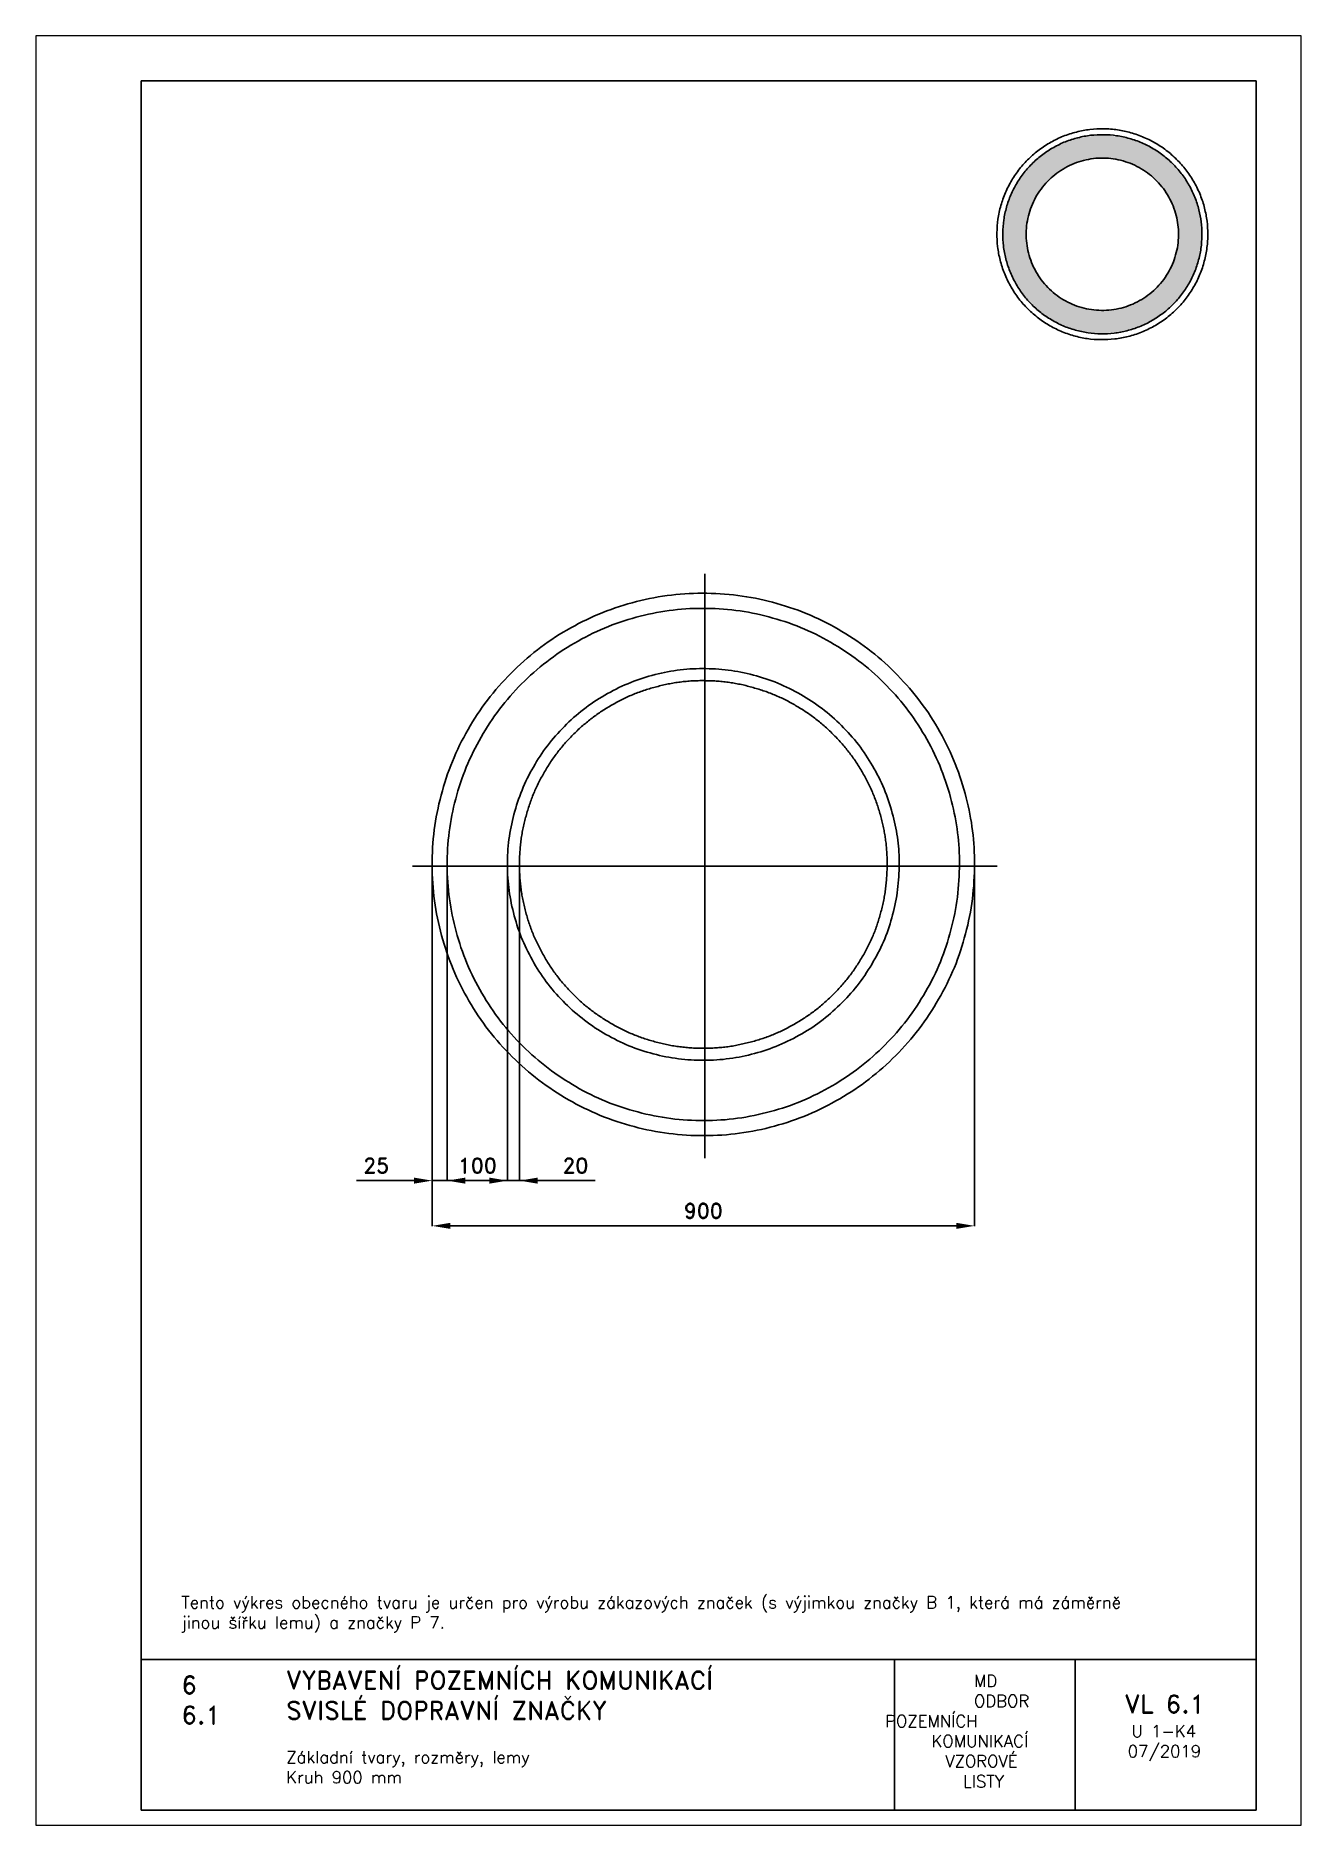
# Paper-space layout 'U 1-K4-Kruh (900)' of a CAD drawing. Header units: millimetres. Extents: x 0 to 210, y 0 to 297.
# The model-space entities are those that its viewports show. They can reach past a viewport. Long polylines and large blocks are cut down to what shows.
import ezdxf

# ---------------------------------------------------------------- set-up
doc = ezdxf.new("R2010")
doc.units = ezdxf.units.MM
doc.header["$LTSCALE"] = 5
doc.linetypes.add('ČERCHOVANÁX2', pattern=[2, 1, -0.5, 0, -0.5])
doc.linetypes.add('ČÁRKOVANÁX2', pattern=[1.5, 1, -0.5])
for name, color, linetype in [('Kóty', 2, 'Continuous'), ('Rozpiska', 7, 'Continuous'), ('Značka', 7, 'Continuous')]:
    doc.layers.add(name, color=color, linetype=linetype)
doc.layers.add('Rámeček', color=6, linetype='Continuous', plot=False)
doc.styles.get("Standard").update_dxf_attribs({"font": 'romand.shx', "height": 25})
doc.dimstyles.get("Standard").update_dxf_attribs({"dimtxt": 25, "dimasz": 30, "dimexe": 0.18, "dimexo": 0.0625, "dimgap": 12.5, "dimtad": 1, "dimdec": 0, "dimzin": 0, "dimdsep": 46, "dimtxsty": 'Standard', "dimcen": 0.09, "dimadec": 0, "dimazin": 0, "dimtfac": 1, "dimtdec": 0, "dimtofl": 0, "dimtmove": 0, "dimatfit": 3, "dimfxl": 1, "dimtolj": 1, "dimtzin": 0, "dimarcsym": 0})

psp = doc.layouts.new('U 1-K4-Kruh (900)')

# ---------------------------------------------------------------- texts
at = {"layer": 'Rozpiska', "color": 7, "attachment_point": 1}
for s, width, insert, char_height in [('Tento výkres obecného tvaru je určen pro výrobu zákazových značek (s výjimkou značky B 1, která má záměrně jinou šířku lemu) a značky P 7.{\\H2.19048x; }', 172.0486, (24.17, 37.99), 2), ('6', 149.0422, (24.17, 24.77), 3), ('{\\C6;VYBAVENÍ POZEMNÍCH KOMUNIKACÍ\\P}SVISLÉ DOPRAVNÍ ZNAČKY{\\H1.34524x; }', 149.0422, (41.56, 25.56), 3), ('\\pi14.7414;{\\C6;MD\\P\\pi2.36044;}ODBOR POZEMNÍCH{\\H1.57143x; }\\P\\pi7.69378;KOMUNIKACÍ{\\H1.5x; }\\P\\pi9.97949;{\\C6;VZOROVÉ\\H1.47619x; \\H0.67742x;\\P\\pi12.93187;LISTY\\H1.26984x; }', 33.1018, (140.95, 24.95), 2), ('\\pi1.03113;{\\H1.5x;\\C6;VL 6.1\\P\\pi2.17396;\\H0.66667x;U 1-K4\\H1.66666x; \\H0.6x;\\P\\pi1.5549;07/2019\\H1.80159x; }', 16.0623, (179.66, 21.61), 2), ('6.1', 149.0422, (24.17, 19.78), 3), ('{\\C6;Základní tvary, rozměry, lemy\\P}Kruh 900 mm{\\H1.83333x; }', 149.0422, (41.56, 12.29), 2)]:
    psp.add_mtext_dynamic_manual_height_columns(s, width=width, gutter_width=100, heights=[0], dxfattribs=dict(at, insert=insert, char_height=char_height))

msp = doc.modelspace()

# ---------------------------------------------------------------- texts
at = {"layer": 'Kóty', "insert": (-92.8, -49.8), "char_height": 25, "attachment_point": 5}
msp.add_mtext('\\A1;25', dxfattribs=at)

# ---------------------------------------------------------------- blocks, each defined once
blk = doc.blocks.new('*D0')
at = {"layer": 'Defpoints', "color": 0, "transparency": 16777216}
for p in [(25, 447.5), (125, 445.9), (125, -74.8)]:
    blk.add_point(p, dxfattribs=at)
at = {"layer": 'Kóty', "color": 0, "lineweight": -2, "transparency": 16777216}
for p, q in [((25, 447.4), (25, -75)), ((125, 445.9), (125, -75)), ((55, -74.8), (95, -74.8))]:
    blk.add_line(p, q, dxfattribs=at)
at = {"layer": 'Kóty', "color": 0, "transparency": 16777216}
for points in [[(55, -69.8), (55, -79.8), (25, -74.8)], [(95, -69.8), (95, -79.8), (125, -74.8)]]:
    blk.add_solid(points, dxfattribs=at)
at = {"layer": 'Kóty', "color": 0, "transparency": 16777216, "insert": (75, -49.8), "char_height": 25, "attachment_point": 5}
blk.add_mtext('\\A1;100', dxfattribs=at)
blk = doc.blocks.new('*D1')
at = {"layer": 'Defpoints', "color": 0, "transparency": 16777216}
for p in [(125, 445.9), (145, 447.6), (145, -74.8)]:
    blk.add_point(p, dxfattribs=at)
at = {"layer": 'Kóty', "color": 0, "lineweight": -2, "transparency": 16777216}
for p, q in [((125, 445.9), (125, -75)), ((145, 447.5), (145, -75)), ((95, -74.8), (65, -74.8)), ((175, -74.8), (270.4, -74.8))]:
    blk.add_line(p, q, dxfattribs=at)
at = {"layer": 'Kóty', "color": 0, "transparency": 16777216}
for points in [[(95, -69.8), (95, -79.8), (125, -74.8)], [(175, -69.8), (175, -79.8), (145, -74.8)]]:
    blk.add_solid(points, dxfattribs=at)
at = {"layer": 'Kóty', "color": 0, "transparency": 16777216, "insert": (237.7, -49.8), "char_height": 25, "attachment_point": 5}
blk.add_mtext('\\A1;20', dxfattribs=at)
blk = doc.blocks.new('*D2')
at = {"layer": 'Defpoints', "color": 0, "transparency": 16777216}
for p in [(0, 447.4), (900, 447.1), (900, -149.9)]:
    blk.add_point(p, dxfattribs=at)
at = {"layer": 'Kóty', "color": 0, "lineweight": -2, "transparency": 16777216}
for p, q in [((0, 447.4), (0, -150.1)), ((900, 447), (900, -150.1)), ((30, -149.9), (870, -149.9))]:
    blk.add_line(p, q, dxfattribs=at)
at = {"layer": 'Kóty', "color": 0, "transparency": 16777216}
for points in [[(30, -144.9), (30, -154.9), (0, -149.9)], [(870, -144.9), (870, -154.9), (900, -149.9)]]:
    blk.add_solid(points, dxfattribs=at)
at = {"layer": 'Kóty', "color": 0, "transparency": 16777216, "insert": (450, -124.9), "char_height": 25, "attachment_point": 5}
blk.add_mtext('\\A1;900', dxfattribs=at)

# ---------------------------------------------------------------- dimensions: what is measured, and where the dimension line sits
at = {"layer": 'Kóty'}
for base, p1, p2, picture, middle in [((900, -149.9), (0, 447.4), (900, 447.1), '*D2', (450, -124.9)), ((125, -74.8), (25, 447.5), (125, 445.9), '*D0', (75, -49.8)), ((145, -74.8), (125, 445.9), (145, 447.6), '*D1', (237.7, -49.8))]:
    dim = msp.add_linear_dim(base=base, p1=p1, p2=p2, dimstyle='Standard', dxfattribs=at)
    dim.commit()
    dim.dimension.update_dxf_attribs({"geometry": picture, "text_midpoint": middle})

# ---------------------------------------------------------------- linework, layer by layer
at = {"layer": 'Kóty'}
for p, q in [((0, 447.3), (0, -75.1)), ((0, 447.3), (0, -75)), ((25, 447.4), (25, -75)), ((25, 447.4), (25, -75)), ((-30, -74.8), (-125.5, -74.8)), ((270.4, -74.8), (0, -74.8)), ((55, -74.8), (85, -74.8))]:
    msp.add_line(p, q, dxfattribs=at)
msp.add_solid([(-30, -69.8), (-30, -79.8), (0, -74.8)], dxfattribs=at)
at = {"layer": 'Značka', "color": 6, "linetype": 'ČERCHOVANÁX2', "lineweight": 25, "ltscale": 5}
for p, q in [((452.6, 932.4), (452.6, -37.6)), ((937.6, 447.4), (-32.4, 447.4))]:
    msp.add_line(p, q, dxfattribs=at)
at = {"layer": 'Značka', "color": 5}
msp.add_lwpolyline([(900, 450), (900, 447.1), (900, 444.1, -0.032168), (895.5, 385.4, -0.035722), (883.1, 327.9, -0.036666), (863.8, 272.2, -0.034754), (836.7, 219.9, -0.034039), (803.5, 171.3, -0.034452), (764, 127.7, -0.03456), (719.4, 89.3, -0.034427), (669.9, 57.4, -0.034389), (616.8, 31.9, -0.034418), (560.8, 13.8, -0.034424), (502.9, 2.9, -0.034417), (444.1, 0, -0.034416), (385.4, 4.5, -0.034417), (327.9, 16.9, -0.034417), (272.3, 36.4, -0.034417), (219.9, 63.3, -0.034417), (171.3, 96.5, -0.034417), (127.7, 136, -0.034417), (89.3, 180.6, -0.034416), (57.4, 230.1, -0.034417), (31.9, 283.2, -0.034417), (13.8, 339.2, -0.034417), (2.9, 397.1, -0.034417), (0, 455.9, -0.034417), (4.5, 514.6, -0.034417), (16.9, 572.1, -0.034417), (36.4, 627.7, -0.034416), (63.3, 680.1, -0.034416), (96.5, 728.7, -0.034416), (136, 772.3, -0.034417), (180.6, 810.7, -0.034415), (230.1, 842.6, -0.034415), (283.2, 868.1, -0.034417), (339.2, 886.2, -0.034417), (397.1, 897.1, -0.034417), (455.9, 900, -0.034417), (514.6, 895.5, -0.034418), (572.1, 883.1, -0.034416), (627.7, 863.6, -0.034417), (680.1, 836.7, -0.034417), (728.7, 803.5, -0.034407), (772.3, 764, -0.034415), (810.7, 719.4, -0.034487), (842.6, 669.9, -0.034418), (868.1, 616.8, -0.034076), (886.2, 560.8, -0.032792), (896.8, 505.8, -0.034266), (900, 450)], format="xyb", dxfattribs=at)
at = {"layer": 'Značka', "color": 1}
for points in [[(875, 450.2), (875, 447.2), (875, 444.4, -0.032153), (870.7, 388.9, -0.035899), (859, 334.6, -0.036848), (840.8, 282.1, -0.034875), (815.3, 232.7, -0.034157), (783.9, 186.8, -0.034557), (746.6, 145.6, -0.034665), (704.4, 109.3, -0.03453), (657.7, 79.2, -0.034493), (607.6, 55.1, -0.034521), (554.6, 38.1, -0.034527), (500, 27.8, -0.03452), (444.4, 25, -0.034519), (389, 29.2, -0.03452), (334.6, 41, -0.03452), (282.2, 59.3, -0.03452), (232.7, 84.8, -0.03452), (186.8, 116.1, -0.03452), (145.6, 153.4, -0.03452), (109.3, 195.6, -0.034519), (79.2, 242.3, -0.03452), (55.1, 292.4, -0.03452), (38.1, 345.4, -0.03452), (27.8, 400, -0.03452), (25, 455.6, -0.03452), (29.2, 511, -0.03452), (41, 565.4, -0.03452), (59.3, 617.8, -0.034519), (84.8, 667.3, -0.034519), (116.1, 713.2, -0.034519), (153.4, 754.4, -0.03452), (195.6, 790.7, -0.034519), (242.3, 820.8, -0.034519), (292.4, 844.9, -0.03452), (345.4, 861.9, -0.03452), (400, 872.2, -0.03452), (455.6, 875, -0.03452), (511, 870.8, -0.034521), (565.4, 859, -0.034519), (617.8, 840.7, -0.03452), (667.3, 815.2, -0.03452), (713.2, 783.9, -0.03451), (754.4, 746.6, -0.034518), (790.7, 704.4, -0.034589), (820.8, 657.7, -0.03452), (844.9, 607.6, -0.034181), (861.9, 554.6, -0.032898), (872, 502.6, -0.034328)], [(775, 451), (775, 447.9), (775, 445.5, -0.03208), (771.7, 403, -0.036917), (762.7, 361.4, -0.037901), (749, 321.8, -0.035559), (729.4, 284.1, -0.034824), (705.3, 248.6, -0.035149), (676.7, 217.2, -0.03526), (644.6, 189.4, -0.035116), (608.8, 166.4, -0.035078), (570.5, 148, -0.035104), (530, 135, -0.035109), (488.2, 127.1, -0.035102), (445.7, 125, -0.035102), (403.3, 128.2, -0.035102), (361.8, 137.2, -0.035102), (321.6, 151.2, -0.035102), (283.8, 170.7, -0.035102), (248.7, 194.6, -0.035101), (217.2, 223.2, -0.035101), (189.4, 255.4, -0.035102), (166.4, 291.2, -0.035102), (148, 329.5, -0.035102), (135, 370, -0.035103), (127.1, 411.8, -0.035102), (125, 454.3, -0.035102), (128.2, 496.7, -0.035102), (137.2, 538.2, -0.035102), (151.2, 578.4, -0.035101), (170.7, 616.2, -0.035102), (194.6, 651.3, -0.035101), (223.2, 682.8, -0.035102), (255.4, 710.6, -0.035101), (291.2, 733.6, -0.035101), (329.5, 752, -0.035102), (370, 765, -0.035103), (411.8, 772.9, -0.035102), (454.3, 775, -0.035103), (496.7, 771.8, -0.035103), (538.2, 762.8, -0.035101), (578.4, 748.8, -0.035102), (616.2, 729.3, -0.035102), (651.3, 705.4, -0.035092), (682.8, 676.8, -0.0351), (710.6, 644.6, -0.03517), (733.5, 608.8, -0.0351), (752, 570.6, -0.034772), (765, 529.9, -0.033497), (772.8, 490.1, -0.034655)]]:
    msp.add_lwpolyline(points, format="xyb", close=True, dxfattribs=at)
at = {"layer": 'Značka', "color": 6, "linetype": 'ČÁRKOVANÁX2', "ltscale": 2.5}
msp.add_lwpolyline([(755, 451.1), (755, 448), (755, 445.7, -0.032061), (751.9, 405.8, -0.037213), (743.4, 366.8, -0.038209), (730.7, 329.7, -0.035754), (712.3, 294.3, -0.035013), (689.6, 261, -0.035318), (662.8, 231.5, -0.035429), (632.6, 205.5, -0.035283), (599, 183.9, -0.035244), (563.1, 166.5, -0.035269), (525.1, 154.4, -0.035275), (485.9, 146.9, -0.035268), (446, 145, -0.035267), (406.2, 148, -0.035268), (367.2, 156.5, -0.035268), (329.5, 169.6, -0.035267), (294.1, 187.9, -0.035267), (261.1, 210.3, -0.035267), (231.5, 237.2, -0.035267), (205.5, 267.4, -0.035267), (183.9, 301, -0.035268), (166.5, 336.9, -0.035268), (154.4, 374.9, -0.035268), (146.9, 414.1, -0.035268), (145, 454, -0.035268), (148, 493.8, -0.035268), (156.5, 532.8, -0.035268), (169.6, 570.5, -0.035267), (187.9, 605.9, -0.035267), (210.3, 638.9, -0.035266), (237.2, 668.5, -0.035267), (267.4, 694.5, -0.035267), (301, 716.1, -0.035267), (336.9, 733.5, -0.035268), (374.9, 745.6, -0.035268), (414.1, 753.1, -0.035268), (454, 755, -0.035269), (493.8, 752, -0.035269), (532.8, 743.5, -0.035267), (570.5, 730.4, -0.035267), (605.9, 712.1, -0.035268), (638.9, 689.7, -0.035258), (668.5, 662.8, -0.035265), (694.5, 632.6, -0.035336), (716.1, 599.1, -0.035265), (733.4, 563.2, -0.03494), (745.7, 524.9, -0.033668), (752.9, 487.6, -0.034741)], format="xyb", close=True, dxfattribs=at)

msp.set_redraw_order([(e.dxf.handle, doc.entitydb.next_handle()) for e in msp.query("TEXT MTEXT ATTDEF DIMENSION ARC_DIMENSION")])  # texts and dimensions are drawn at this point

# ---------------------------------------------------------------- hatches: boundary and pattern name
at = {"layer": 'Značka'}
h = psp.add_hatch(color=10, dxfattribs=at)
h.dxf.hatch_style = 1
edge = h.paths.add_edge_path(flags=16)
edge.add_line((189.64, 264.1), (189.64, 263.98))
edge.add_line((189.64, 263.98), (189.64, 263.89))
edge.add_arc((176.7, 264.04), 12.94, 351.949, 359.2985, ccw=False)
edge.add_arc((178.42, 263.8), 11.2, 343.5095, 351.9665, ccw=False)
edge.add_arc((178.74, 263.35), 10.77, 336.6369, 345.319, ccw=False)
edge.add_arc((177.94, 263.69), 11.64, 328.5009, 336.647, ccw=False)
edge.add_arc((177.52, 263.64), 11.97, 321.7697, 329.7476, ccw=False)
edge.add_arc((177.68, 263.52), 11.77, 313.7254, 321.7777, ccw=False)
edge.add_arc((177.56, 263.32), 11.72, 306.7386, 314.8162, ccw=False)
edge.add_arc((177.51, 263.38), 11.79, 298.7037, 306.7484, ccw=False)
edge.add_arc((177.31, 263.28), 11.8, 291.7475, 299.7834, ccw=False)
edge.add_arc((177.32, 263.27), 11.79, 283.7151, 291.7569, ccw=False)
edge.add_arc((177.1, 263.21), 11.78, 276.7457, 284.7889, ccw=False)
edge.add_arc((177.1, 263.22), 11.79, 268.7136, 276.7552, ccw=False)
edge.add_arc((176.88, 263.21), 11.79, 261.7463, 269.7876, ccw=False)
edge.add_arc((176.88, 263.22), 11.79, 253.7137, 261.7553, ccw=False)
edge.add_arc((176.66, 263.27), 11.79, 246.7461, 254.7877, ccw=False)
edge.add_arc((176.66, 263.28), 11.79, 238.7142, 246.7556, ccw=False)
edge.add_arc((176.47, 263.39), 11.79, 231.7458, 239.7873, ccw=False)
edge.add_arc((176.47, 263.39), 11.79, 223.7148, 231.7561, ccw=False)
edge.add_arc((176.32, 263.55), 11.79, 216.7458, 224.7871, ccw=False)
edge.add_arc((176.32, 263.55), 11.79, 208.7144, 216.7558, ccw=False)
edge.add_arc((176.21, 263.74), 11.79, 201.7461, 209.7876, ccw=False)
edge.add_arc((176.21, 263.75), 11.79, 193.7137, 201.7552, ccw=False)
edge.add_arc((176.15, 263.96), 11.79, 186.7462, 194.7878, ccw=False)
edge.add_arc((176.16, 263.96), 11.79, 178.7138, 186.7554, ccw=False)
edge.add_arc((176.15, 264.18), 11.79, 171.7462, 179.7878, ccw=False)
edge.add_arc((176.16, 264.18), 11.79, 163.7137, 171.7552, ccw=False)
edge.add_arc((176.21, 264.4), 11.79, 156.7461, 164.7877, ccw=False)
edge.add_arc((176.22, 264.4), 11.79, 148.7142, 156.7555, ccw=False)
edge.add_arc((176.33, 264.59), 11.79, 141.7459, 149.7872, ccw=False)
edge.add_arc((176.33, 264.59), 11.79, 133.7148, 141.7561, ccw=False)
edge.add_arc((176.49, 264.75), 11.79, 126.7459, 134.7874, ccw=False)
edge.add_arc((176.49, 264.74), 11.79, 118.7139, 126.7552, ccw=False)
edge.add_arc((176.68, 264.86), 11.79, 111.7468, 119.7881, ccw=False)
edge.add_arc((176.69, 264.85), 11.79, 103.7133, 111.7548, ccw=False)
edge.add_arc((176.9, 264.91), 11.79, 96.7456, 104.7872, ccw=False)
edge.add_arc((176.9, 264.91), 11.79, 88.714, 96.7556, ccw=False)
edge.add_arc((177.12, 264.91), 11.79, 81.7463, 89.788, ccw=False)
edge.add_arc((177.12, 264.9), 11.79, 73.7142, 81.756, ccw=False)
edge.add_arc((177.34, 264.85), 11.79, 66.7461, 74.7873, ccw=False)
edge.add_arc((177.34, 264.84), 11.79, 58.7142, 66.7556, ccw=False)
edge.add_arc((177.53, 264.74), 11.79, 51.7454, 59.7869, ccw=False)
edge.add_arc((177.52, 264.72), 11.8, 43.7164, 51.7556, ccw=False)
edge.add_arc((177.68, 264.57), 11.79, 36.7488, 44.7898, ccw=False)
edge.add_arc((177.71, 264.59), 11.76, 28.7029, 36.76, ccw=False)
edge.add_arc((177.8, 264.39), 11.78, 21.73, 29.7711, ccw=False)
edge.add_arc((177.63, 264.32), 11.96, 13.769, 21.7349, ccw=False)
edge.add_arc((177.88, 264.15), 11.76, 7.1977, 14.8719, ccw=False)
edge.add_arc((178.62, 264.24), 11.02, -0.7247, 7.2144, ccw=False)
edge = h.paths.add_edge_path()
edge.add_line((193.52, 264.07), (193.52, 263.95))
edge.add_line((193.52, 263.95), (193.52, 263.84))
edge.add_arc((176.7, 264.04), 16.82, 351.949, 359.3154, ccw=False)
edge.add_arc((178.43, 263.8), 15.08, 343.74, 351.9639, ccw=False)
edge.add_arc((178.74, 263.35), 14.66, 336.6369, 345.0781, ccw=False)
edge.add_arc((177.95, 263.69), 15.52, 328.6561, 336.6456, ccw=False)
edge.add_arc((177.52, 263.64), 15.86, 321.7697, 329.5949, ccw=False)
edge.add_arc((177.68, 263.51), 15.66, 313.8598, 321.7766, ccw=False)
edge.add_arc((177.56, 263.32), 15.61, 306.7386, 314.6801, ccw=False)
edge.add_arc((177.52, 263.37), 15.67, 298.8364, 306.747, ccw=False)
edge.add_arc((177.31, 263.28), 15.69, 291.7475, 299.6495, ccw=False)
edge.add_arc((177.32, 263.27), 15.68, 283.8471, 291.7556, ccw=False)
edge.add_arc((177.1, 263.21), 15.67, 276.7457, 284.6555, ccw=False)
edge.add_arc((177.1, 263.21), 15.68, 268.8456, 276.7538, ccw=False)
edge.add_arc((176.88, 263.21), 15.68, 261.7463, 269.6543, ccw=False)
edge.add_arc((176.88, 263.21), 15.68, 253.8458, 261.7541, ccw=False)
edge.add_arc((176.66, 263.27), 15.68, 246.7461, 254.6543, ccw=False)
edge.add_arc((176.66, 263.28), 15.68, 238.8461, 246.7543, ccw=False)
edge.add_arc((176.47, 263.39), 15.68, 231.7458, 239.654, ccw=False)
edge.add_arc((176.47, 263.39), 15.68, 223.8465, 231.7547, ccw=False)
edge.add_arc((176.32, 263.55), 15.68, 216.7458, 224.6539, ccw=False)
edge.add_arc((176.31, 263.55), 15.68, 208.8463, 216.7544, ccw=False)
edge.add_arc((176.21, 263.74), 15.68, 201.7461, 209.6543, ccw=False)
edge.add_arc((176.21, 263.75), 15.68, 193.8458, 201.7539, ccw=False)
edge.add_arc((176.15, 263.96), 15.68, 186.7462, 194.6545, ccw=False)
edge.add_arc((176.15, 263.96), 15.68, 178.8459, 186.7541, ccw=False)
edge.add_arc((176.15, 264.18), 15.68, 171.7462, 179.6544, ccw=False)
edge.add_arc((176.15, 264.18), 15.68, 163.8458, 171.754, ccw=False)
edge.add_arc((176.21, 264.4), 15.68, 156.7461, 164.6543, ccw=False)
edge.add_arc((176.22, 264.4), 15.68, 148.8461, 156.7542, ccw=False)
edge.add_arc((176.33, 264.59), 15.68, 141.7459, 149.654, ccw=False)
edge.add_arc((176.33, 264.59), 15.68, 133.8466, 141.7546, ccw=False)
edge.add_arc((176.49, 264.75), 15.68, 126.7459, 134.6542, ccw=False)
edge.add_arc((176.49, 264.75), 15.68, 118.8459, 126.7539, ccw=False)
edge.add_arc((176.68, 264.86), 15.68, 111.7468, 119.6547, ccw=False)
edge.add_arc((176.68, 264.86), 15.68, 103.8455, 111.7536, ccw=False)
edge.add_arc((176.9, 264.91), 15.68, 96.7456, 104.6539, ccw=False)
edge.add_arc((176.9, 264.91), 15.68, 88.846, 96.7542, ccw=False)
edge.add_arc((177.12, 264.91), 15.68, 81.7463, 89.6547, ccw=False)
edge.add_arc((177.12, 264.91), 15.68, 73.8461, 81.7546, ccw=False)
edge.add_arc((177.34, 264.85), 15.68, 66.7461, 74.6541, ccw=False)
edge.add_arc((177.34, 264.85), 15.68, 58.846, 66.7543, ccw=False)
edge.add_arc((177.53, 264.74), 15.67, 51.7454, 59.6537, ccw=False)
edge.add_arc((177.53, 264.73), 15.68, 43.8482, 51.7542, ccw=False)
edge.add_arc((177.68, 264.57), 15.68, 36.7488, 44.6566, ccw=False)
edge.add_arc((177.72, 264.59), 15.64, 28.8343, 36.7585, ccw=False)
edge.add_arc((177.8, 264.39), 15.67, 21.73, 29.6384, ccw=False)
edge.add_arc((177.63, 264.32), 15.85, 13.9035, 21.7342, ccw=False)
edge.add_arc((177.88, 264.15), 15.65, 7.1977, 14.7346, ccw=False)
edge.add_arc((178.63, 264.24), 14.9, -0.6524, 7.2119, ccw=False)

# ---------------------------------------------------------------- linework, layer by layer
at = {"layer": 'Rozpiska', "color": 7}
for p, q in [((17.5, 27.5), (202.5, 27.5)), ((142.5, 27.5), (142.5, 2.5)), ((172.5, 27.5), (172.5, 2.5))]:
    psp.add_line(p, q, dxfattribs=at)
psp.add_lwpolyline([(17.5, 2.5), (202.5, 2.5), (202.5, 289.5), (17.5, 289.5)], close=True, dxfattribs=at)
at = {"layer": 'Značka', "color": 7}
psp.add_lwpolyline([(194.5, 264.06), (194.5, 263.95), (194.5, 263.83, -0.032168), (194.32, 261.55, -0.035722), (193.84, 259.31, -0.036666), (193.09, 257.15, -0.034754), (192.04, 255.12, -0.034039), (190.75, 253.22, -0.034452), (189.21, 251.53, -0.03456), (187.47, 250.04, -0.034427), (185.55, 248.8, -0.034389), (183.49, 247.8, -0.034418), (181.31, 247.1, -0.034424), (179.06, 246.68, -0.034417), (176.77, 246.57, -0.034416), (174.49, 246.74, -0.034417), (172.25, 247.22, -0.034417), (170.09, 247.98, -0.034417), (168.05, 249.03, -0.034417), (166.16, 250.32, -0.034417), (164.47, 251.85, -0.034417), (162.98, 253.59, -0.034416), (161.74, 255.51, -0.034417), (160.74, 257.58, -0.034417), (160.04, 259.75, -0.034417), (159.62, 262, -0.034417), (159.51, 264.29, -0.034417), (159.68, 266.57, -0.034417), (160.16, 268.81, -0.034417), (160.92, 270.97, -0.034416), (161.96, 273.01, -0.034416), (163.25, 274.9, -0.034416), (164.79, 276.59, -0.034417), (166.53, 278.09, -0.034415), (168.45, 279.33, -0.034415), (170.51, 280.32, -0.034417), (172.69, 281.02, -0.034417), (174.94, 281.44, -0.034417), (177.23, 281.56, -0.034417), (179.51, 281.38, -0.034418), (181.75, 280.9, -0.034416), (183.91, 280.14, -0.034417), (185.95, 279.1, -0.034417), (187.84, 277.81, -0.034407), (189.53, 276.27, -0.034415), (191.03, 274.53, -0.034487), (192.27, 272.61, -0.034418), (193.26, 270.55, -0.034076), (193.96, 268.37, -0.032792), (194.37, 266.23, -0.034266), (194.5, 264.06)], format="xyb", dxfattribs=at)
at = {"layer": 'Značka', "color": 10}
for points in [[(193.52, 264.07), (193.52, 263.95), (193.52, 263.84, -0.032153), (193.36, 261.69, -0.035899), (192.9, 259.57, -0.036848), (192.2, 257.54, -0.034875), (191.2, 255.61, -0.034157), (189.98, 253.83, -0.034557), (188.53, 252.22, -0.034665), (186.89, 250.82, -0.03453), (185.07, 249.64, -0.034493), (183.13, 248.71, -0.034521), (181.07, 248.05, -0.034527), (178.94, 247.64, -0.03452), (176.78, 247.54, -0.034519), (174.63, 247.7, -0.03452), (172.52, 248.16, -0.03452), (170.47, 248.87, -0.03452), (168.55, 249.86, -0.03452), (166.77, 251.08, -0.03452), (165.16, 252.53, -0.03452), (163.75, 254.17, -0.034519), (162.58, 255.99, -0.03452), (161.65, 257.94, -0.03452), (160.99, 259.99, -0.03452), (160.58, 262.12, -0.03452), (160.48, 264.28, -0.03452), (160.64, 266.43, -0.03452), (161.1, 268.55, -0.03452), (161.81, 270.59, -0.034519), (162.8, 272.51, -0.034519), (164.02, 274.3, -0.034519), (165.47, 275.9, -0.03452), (167.11, 277.31, -0.034519), (168.93, 278.48, -0.034519), (170.87, 279.42, -0.03452), (172.93, 280.08, -0.03452), (175.06, 280.48, -0.03452), (177.22, 280.58, -0.03452), (179.37, 280.42, -0.034521), (181.49, 279.96, -0.034519), (183.53, 279.25, -0.03452), (185.45, 278.26, -0.03452), (187.24, 277.04, -0.03451), (188.84, 275.59, -0.034518), (190.25, 273.95, -0.034589), (191.42, 272.14, -0.03452), (192.35, 270.19, -0.034181), (193.02, 268.13, -0.032898), (193.41, 266.11, -0.034328)], [(189.64, 264.1), (189.64, 263.98), (189.64, 263.89, -0.03208), (189.51, 262.23, -0.036917), (189.16, 260.62, -0.037901), (188.63, 259.08, -0.035559), (187.87, 257.61, -0.034824), (186.93, 256.23, -0.035149), (185.82, 255.01, -0.03526), (184.57, 253.93, -0.035116), (183.18, 253.04, -0.035078), (181.69, 252.32, -0.035104), (180.11, 251.81, -0.035109), (178.49, 251.51, -0.035102), (176.84, 251.43, -0.035102), (175.19, 251.55, -0.035102), (173.57, 251.9, -0.035102), (172.01, 252.44, -0.035102), (170.54, 253.2, -0.035102), (169.17, 254.13, -0.035101), (167.95, 255.24, -0.035101), (166.87, 256.5, -0.035102), (165.98, 257.89, -0.035102), (165.26, 259.38, -0.035102), (164.75, 260.95, -0.035103), (164.44, 262.57, -0.035102), (164.37, 264.23, -0.035102), (164.49, 265.88, -0.035102), (164.84, 267.49, -0.035102), (165.38, 269.05, -0.035101), (166.14, 270.52, -0.035102), (167.07, 271.89, -0.035101), (168.18, 273.11, -0.035102), (169.44, 274.19, -0.035101), (170.83, 275.09, -0.035101), (172.32, 275.8, -0.035102), (173.89, 276.31, -0.035103), (175.51, 276.62, -0.035102), (177.17, 276.7, -0.035103), (178.81, 276.57, -0.035103), (180.43, 276.22, -0.035101), (181.99, 275.68, -0.035102), (183.46, 274.92, -0.035102), (184.83, 273.99, -0.035092), (186.05, 272.88, -0.0351), (187.13, 271.63, -0.03517), (188.02, 270.24, -0.0351), (188.74, 268.75, -0.034772), (189.25, 267.17, -0.033497), (189.55, 265.62, -0.034655)]]:
    psp.add_lwpolyline(points, format="xyb", close=True, dxfattribs=at)

psp.set_redraw_order([(e.dxf.handle, doc.entitydb.next_handle()) for e in psp.query("TEXT MTEXT ATTDEF DIMENSION ARC_DIMENSION")])  # texts and dimensions are drawn at this point

# ---------------------------------------------------------------- viewports
at = {"layer": 'Rámeček'}
psp.add_viewport(center=(105, 148.5), size=(210, 297), view_center_point=(392.23, 340.36), view_height=2970, dxfattribs=at)

doc.saveas('drawing.dxf')
